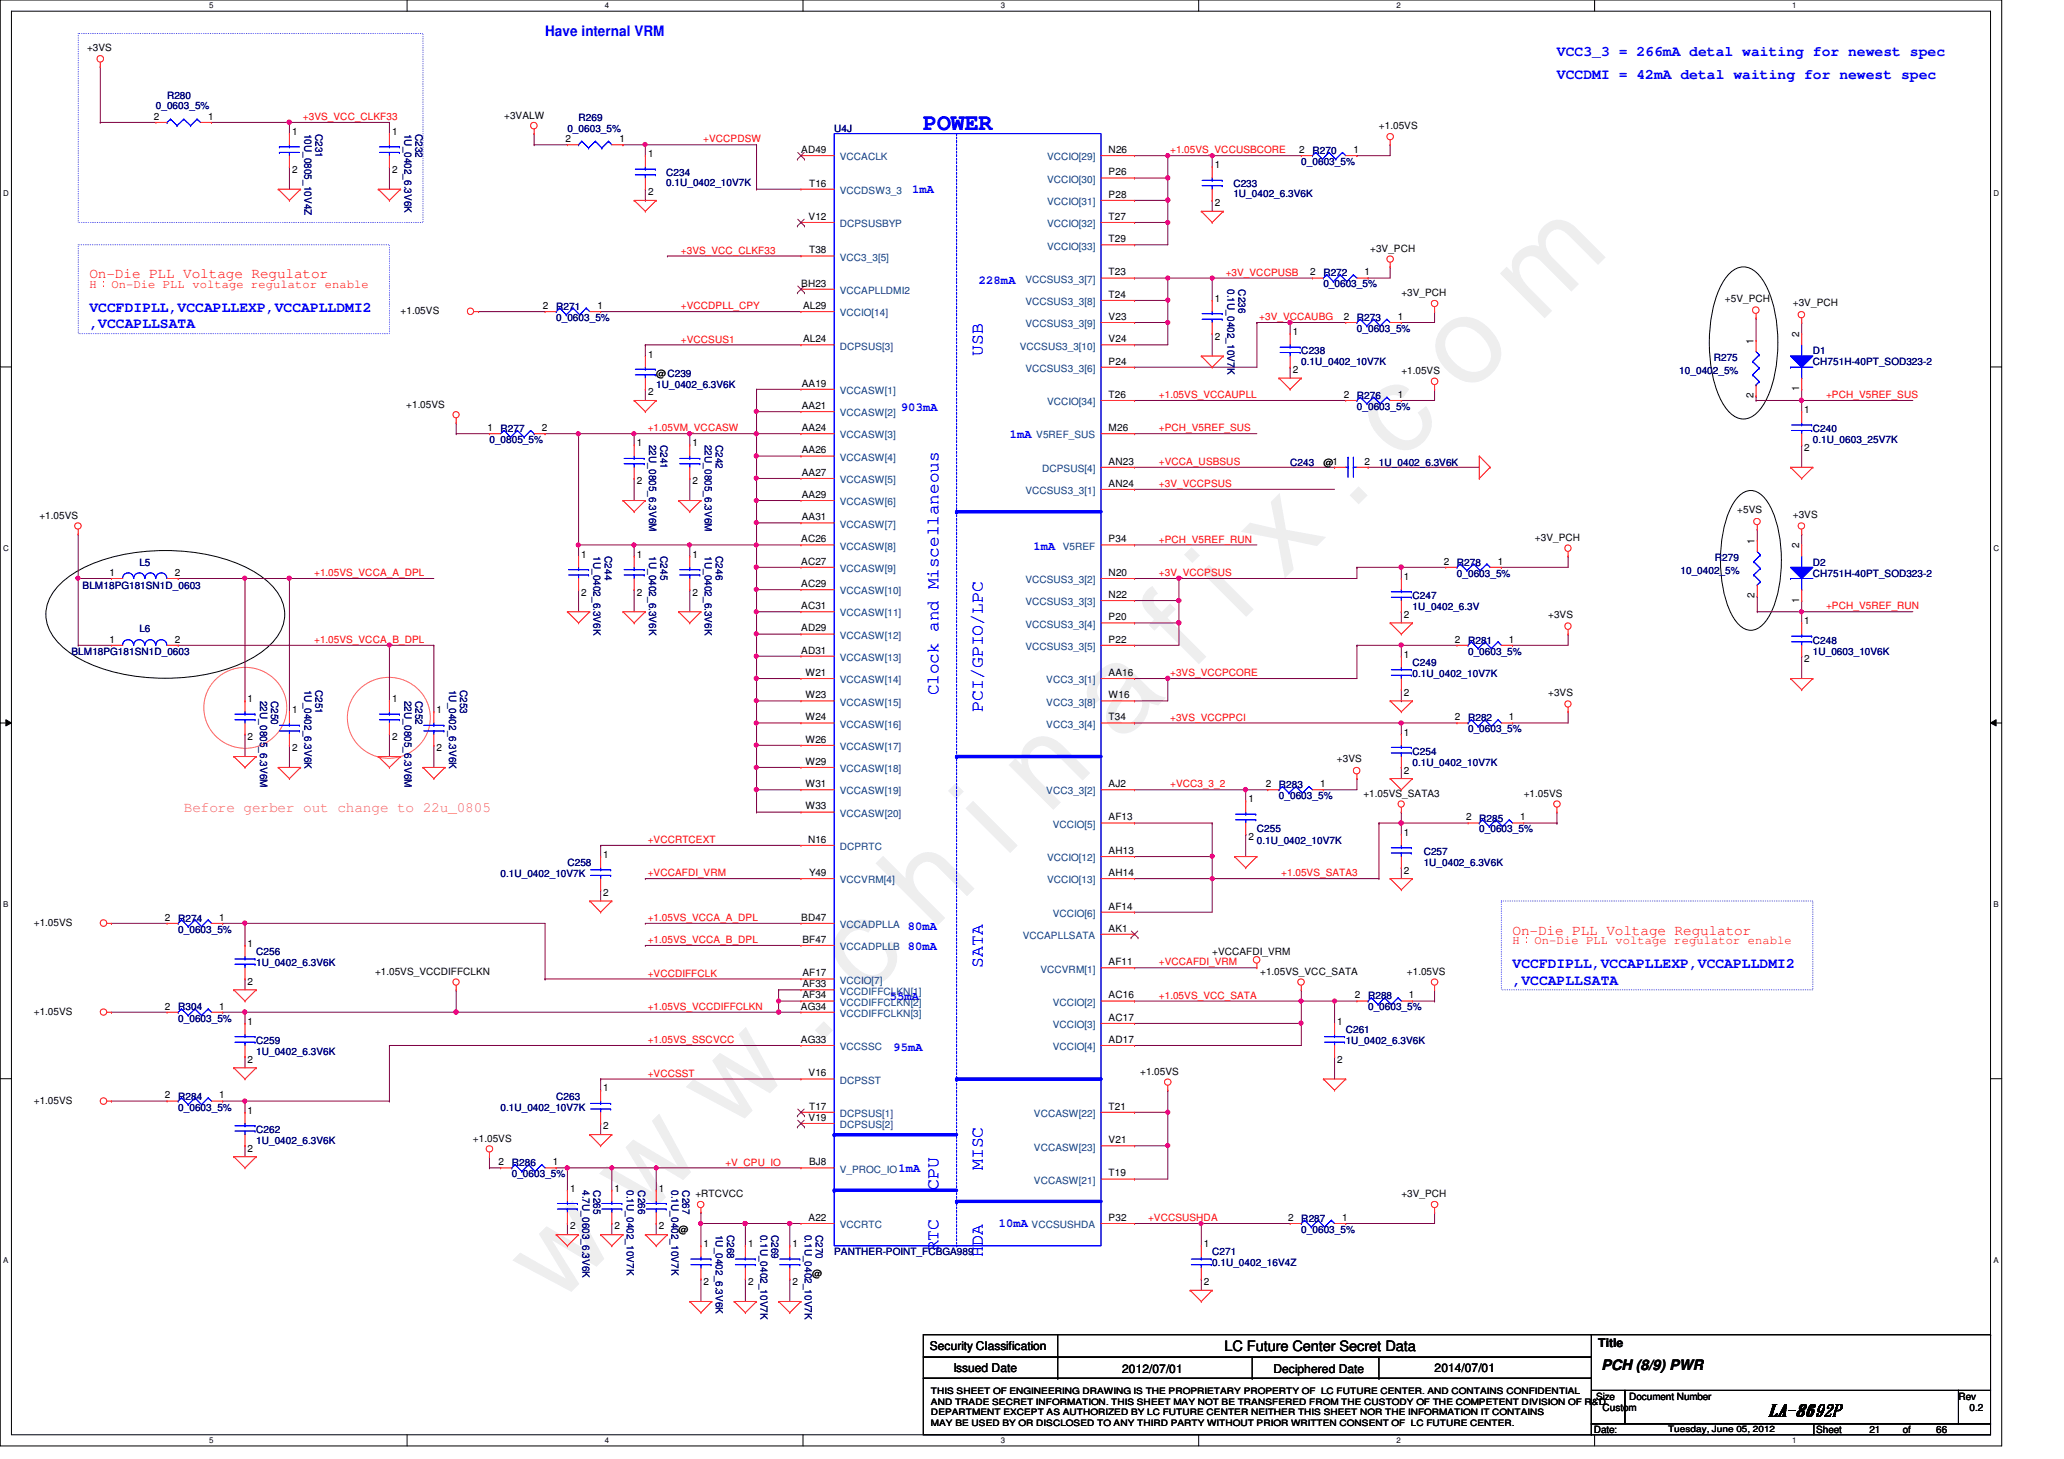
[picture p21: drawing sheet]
<svg xmlns="http://www.w3.org/2000/svg" width="297mm" height="210mm" viewBox="0 0 297 210" stroke-linecap="round" stroke-linejoin="round" font-family="sans-serif">
<defs><g id="words">
<text font-size="17.6" fill="#f0f" x="80.1" y="188" transform="rotate(-45 80.1 188)">w w w . c h i n a f i x . c o m</text>
<text font-size="3.3" fill="#00f" x="132.9" y="18.8">POWER</text>
<g font-size="2.5" fill="#00f">
<text x="141.4" y="51.2" transform="rotate(-90 141.4 51.2)">USB</text>
<text x="135" y="100" transform="rotate(-90 135 100)">Clock and Miscellaneous</text>
<text x="141.4" y="102.4" transform="rotate(-90 141.4 102.4)">PCI/GPIO/LPC</text>
<text x="141.4" y="139.2" transform="rotate(-90 141.4 139.2)">SATA</text>
<text x="135" y="171.2" transform="rotate(-90 135 171.2)">CPU</text>
<text x="141.4" y="168.4" transform="rotate(-90 141.4 168.4)">MISC</text>
<text x="135" y="180" transform="rotate(-90 135 180)">RTC</text>
<text x="141.4" y="180.8" transform="rotate(-90 141.4 180.8)">HDA</text>
</g>
<text font-size="2.5" x="254.5" y="203.7">LA-8692P</text>
<g font-size="2.1" fill="#00f">
<text x="78.4" y="5.1">Have internal VRM</text>
<text x="224.1" y="8.1">VCC3_3 = 266mA detal waiting for newest spec</text>
<text x="224.1" y="11.3">VCCDMI = 42mA detal waiting for newest spec</text>
<text x="12.9" y="44.9">VCCFDIPLL,VCCAPLLEXP,VCCAPLLDMI2</text>
<text x="12.9" y="47.2">,VCCAPLLSATA</text>
<text x="217.7" y="139.3">VCCFDIPLL,VCCAPLLEXP,VCCAPLLDMI2</text>
<text x="217.7" y="141.6">,VCCAPLLSATA</text>
</g>
<g font-size="2.1" fill="#f00">
<text x="12.9" y="40">On-Die PLL Voltage Regulator</text>
<text x="217.7" y="134.5">On-Die PLL Voltage Regulator</text>
</g>
<text font-size="2.1" fill="#ff8040" x="26.5" y="116.8">Before gerber out change to 22u_0805</text>
<g font-size="2.1">
<text x="176.2" y="194.4">LC Future Center Secret Data</text>
<text x="230.5" y="197.1">PCH (8/9) PWR</text>
</g>
<g font-size="1.7" fill="#00f">
<text x="131.3" y="27.7">1mA</text>
<text x="140.9" y="40.9">228mA</text>
<text x="129.7" y="59.1">903mA</text>
<text x="145.3" y="62.9">1mA</text>
<text x="148.7" y="79.1">1mA</text>
<text x="130.6" y="133.8">80mA</text>
<text x="130.6" y="136.7">80mA</text>
<text x="128.1" y="143.9">55mA</text>
<text x="128.6" y="151.3">95mA</text>
<text x="129.3" y="168.6">1mA</text>
<text x="143.8" y="176.6">10mA</text>
</g>
<g font-size="1.7" fill="#f00">
<text x="12.9" y="41.4">H：On-Die PLL voltage regulator enable</text>
<text x="217.7" y="135.8">H：On-Die PLL voltage regulator enable</text>
</g>
<g font-size="1.7">
<text x="133.8" y="194.3">Security Classification</text>
<text x="137.2" y="197.3">Issued Date</text>
<text x="161.5" y="197.5">2012/07/01</text>
<text x="183.3" y="197.5">Deciphered Date</text>
<text x="206.5" y="197.3">2014/07/01</text>
<text x="230" y="193.8">Title</text>
</g>
<g font-size="1.4">
<text x="12.5" y="7.3">+3VS</text>
<text x="22.1" y="17.2">2</text>
<text x="30" y="17.2">1</text>
<text x="72.6" y="17.1">+3VALW</text>
<text x="42" y="19.4">1</text>
<text x="56.4" y="19.4">1</text>
<text x="81.4" y="20.4">2</text>
<text x="89.2" y="20.4">1</text>
<text x="93.3" y="22.6">1</text>
<text x="115.3" y="22">AD49</text>
<text x="159.6" y="22">N26</text>
<text x="187" y="22">2</text>
<text x="194.8" y="22">1</text>
<text x="198.5" y="18.6">+1.05VS</text>
<text x="42" y="24.8">2</text>
<text x="56.4" y="24.8">2</text>
<text x="93.3" y="28.1">2</text>
<text x="116.5" y="26.8">T16</text>
<text x="159.6" y="25.2">P26</text>
<text x="159.6" y="28.4">P28</text>
<text x="174.8" y="24.2">1</text>
<text x="174.8" y="29.7">2</text>
<text x="116.4" y="31.6">V12</text>
<text x="159.6" y="31.6">T27</text>
<text x="159.6" y="34.8">T29</text>
<text x="115.3" y="41.2">BH23</text>
<text x="116.5" y="36.4">T38</text>
<text x="159.6" y="39.6">T23</text>
<text x="188.5" y="39.6">2</text>
<text x="196.4" y="39.6">1</text>
<text x="197.2" y="36.2">+3V_PCH</text>
<text x="57.7" y="45.2">+1.05VS</text>
<text x="78.1" y="44.4">2</text>
<text x="86" y="44.4">1</text>
<text x="115.6" y="44.4">AL29</text>
<text x="159.6" y="46">V23</text>
<text x="159.6" y="42.8">T24</text>
<text x="174.8" y="43.4">1</text>
<text x="193.4" y="46">2</text>
<text x="201.2" y="46">1</text>
<text x="201.7" y="42.6">+3V_PCH</text>
<text x="248.2" y="43.4">+5V_PCH</text>
<text x="258" y="44.1">+3V_PCH</text>
<text x="93.3" y="51.4">1</text>
<text x="115.6" y="49.2">AL24</text>
<text x="159.6" y="52.5">P24</text>
<text x="159.6" y="49.2">V24</text>
<text x="174.8" y="48.9">2</text>
<text x="186.1" y="48.2">1</text>
<text x="186.1" y="53.7">2</text>
<text x="201.7" y="53.8">+1.05VS</text>
<text x="252.3" y="49.5" transform="rotate(-90 252.3 49.5)">1</text>
<text x="258.9" y="48.5" transform="rotate(-90 258.9 48.5)">2</text>
<text x="58.5" y="58.6">+1.05VS</text>
<text x="93.3" y="56.9">2</text>
<text x="94.4" y="54.2">@C239</text>
<text x="115.4" y="55.6">AA19</text>
<text x="115.4" y="58.8">AA21</text>
<text x="159.6" y="57.2">T26</text>
<text x="193.4" y="57.2">2</text>
<text x="201.2" y="57.2">1</text>
<text x="252.3" y="57.3" transform="rotate(-90 252.3 57.3)">2</text>
<text x="258.9" y="56.3" transform="rotate(-90 258.9 56.3)">1</text>
<text x="259.7" y="59.4">1</text>
<text x="70.1" y="62">1</text>
<text x="78" y="62">2</text>
<text x="91.6" y="64.2">1</text>
<text x="99.6" y="64.2">1</text>
<text x="115.4" y="62">AA24</text>
<text x="115.4" y="65.2">AA26</text>
<text x="159.6" y="62">M26</text>
<text x="259.7" y="64.9">2</text>
<text x="91.6" y="69.7">2</text>
<text x="99.6" y="69.7">2</text>
<text x="115.4" y="68.5">AA27</text>
<text x="115.4" y="71.6">AA29</text>
<text x="159.6" y="66.8">AN23</text>
<text x="159.6" y="70">AN24</text>
<text x="190.5" y="67">@1</text>
<text x="196.4" y="66.8">2</text>
<text x="5.7" y="74.6">+1.05VS</text>
<text x="115.4" y="74.8">AA31</text>
<text x="220.9" y="77.9">+3V_PCH</text>
<text x="250" y="73.9">+5VS</text>
<text x="258" y="74.5">+3VS</text>
<text x="15.7" y="82.8">1</text>
<text x="25.1" y="82.8">2</text>
<text x="83.6" y="80.2">1</text>
<text x="91.6" y="80.2">1</text>
<text x="99.6" y="80.2">1</text>
<text x="115.3" y="78">AC26</text>
<text x="115.3" y="81.2">AC27</text>
<text x="159.6" y="78">P34</text>
<text x="159.6" y="82.8">N20</text>
<text x="202.1" y="83.4">1</text>
<text x="207.8" y="81.2">2</text>
<text x="215.6" y="81.2">1</text>
<text x="252.5" y="78.3" transform="rotate(-90 252.5 78.3)">1</text>
<text x="258.9" y="78.9" transform="rotate(-90 258.9 78.9)">2</text>
<text x="83.6" y="85.7">2</text>
<text x="91.6" y="85.7">2</text>
<text x="99.6" y="85.7">2</text>
<text x="115.3" y="84.5">AC29</text>
<text x="115.3" y="87.6">AC31</text>
<text x="159.6" y="86">N22</text>
<text x="159.6" y="89.2">P20</text>
<text x="202.1" y="88.9">2</text>
<text x="222.8" y="88.9">+3VS</text>
<text x="252.5" y="86.1" transform="rotate(-90 252.5 86.1)">2</text>
<text x="258.9" y="86.7" transform="rotate(-90 258.9 86.7)">1</text>
<text x="259.7" y="89.8">1</text>
<text x="15.7" y="92.5">1</text>
<text x="25.1" y="92.5">2</text>
<text x="115.3" y="90.8">AD29</text>
<text x="115.3" y="94">AD31</text>
<text x="159.6" y="92.5">P22</text>
<text x="202.1" y="94.6">1</text>
<text x="209.4" y="92.5">2</text>
<text x="217.2" y="92.5">1</text>
<text x="259.7" y="95.3">2</text>
<text x="35.6" y="101">1</text>
<text x="56.4" y="101">1</text>
<text x="115.9" y="97.2">W21</text>
<text x="115.9" y="100.5">W23</text>
<text x="159.6" y="97.2">AA16</text>
<text x="159.6" y="100.5">W16</text>
<text x="202.1" y="100.1">2</text>
<text x="222.8" y="100.1">+3VS</text>
<text x="35.6" y="106.5">2</text>
<text x="42" y="102.6">1</text>
<text x="56.4" y="106.5">2</text>
<text x="62.8" y="102.6">1</text>
<text x="115.9" y="103.6">W24</text>
<text x="115.9" y="106.8">W26</text>
<text x="159.6" y="103.6">T34</text>
<text x="202.1" y="105.8">1</text>
<text x="209.4" y="103.6">2</text>
<text x="217.2" y="103.6">1</text>
<text x="42" y="108.1">2</text>
<text x="62.8" y="108.1">2</text>
<text x="115.9" y="110">W29</text>
<text x="115.9" y="113.2">W31</text>
<text x="159.6" y="113.2">AJ2</text>
<text x="182.2" y="113.2">2</text>
<text x="190" y="113.2">1</text>
<text x="192.4" y="109.7">+3VS</text>
<text x="202.1" y="111.3">2</text>
<text x="115.9" y="116.5">W33</text>
<text x="159.6" y="118">AF13</text>
<text x="179.7" y="115.4">1</text>
<text x="196.2" y="114.6">+1.05VS_SATA3</text>
<text x="211" y="118">2</text>
<text x="218.8" y="118">1</text>
<text x="219.3" y="114.6">+1.05VS</text>
<text x="86.8" y="123.4">1</text>
<text x="116.3" y="121.2">N16</text>
<text x="159.6" y="122.9">AH13</text>
<text x="179.7" y="120.9">2</text>
<text x="202.1" y="120.2">1</text>
<text x="202.1" y="125.7">2</text>
<text x="86.8" y="128.9">2</text>
<text x="116.5" y="126">Y49</text>
<text x="159.6" y="130.9">AF14</text>
<text x="159.6" y="126">AH14</text>
<text x="4.9" y="133.2">+1.05VS</text>
<text x="23.7" y="132.5">2</text>
<text x="31.5" y="132.5">1</text>
<text x="35.6" y="136.2">1</text>
<text x="115.3" y="132.5">BD47</text>
<text x="115.5" y="135.6">BF47</text>
<text x="159.6" y="134">AK1</text>
<text x="174.5" y="137.4">+VCCAFDI_VRM</text>
<text x="35.6" y="141.7">2</text>
<text x="54" y="140.3">+1.05VS_VCCDIFFCLKN</text>
<text x="115.5" y="142">AF33</text>
<text x="115.5" y="143.6">AF34</text>
<text x="115.5" y="140.5">AF17</text>
<text x="159.6" y="143.6">AC16</text>
<text x="159.6" y="138.9">AF11</text>
<text x="181.4" y="140.3">+1.05VS_VCC_SATA</text>
<text x="195" y="143.6">2</text>
<text x="202.5" y="140.3">+1.05VS</text>
<text x="202.8" y="143.6">1</text>
<text x="4.9" y="146">+1.05VS</text>
<text x="23.7" y="145.2">2</text>
<text x="31.5" y="145.2">1</text>
<text x="35.6" y="147.4">1</text>
<text x="115.3" y="145.2">AG34</text>
<text x="159.6" y="146.9">AC17</text>
<text x="192.4" y="147.4">1</text>
<text x="35.6" y="152.9">2</text>
<text x="115.3" y="150">AG33</text>
<text x="116.4" y="154.9">V16</text>
<text x="159.6" y="150">AD17</text>
<text x="164.1" y="154.6">+1.05VS</text>
<text x="192.4" y="152.9">2</text>
<text x="4.9" y="158.8">+1.05VS</text>
<text x="23.7" y="158">2</text>
<text x="31.5" y="158">1</text>
<text x="35.6" y="160.2">1</text>
<text x="86.8" y="157">1</text>
<text x="116.4" y="161.2">V19</text>
<text x="116.5" y="159.6">T17</text>
<text x="159.6" y="159.6">T21</text>
<text x="35.6" y="165.7">2</text>
<text x="68.1" y="164.3">+1.05VS</text>
<text x="71.8" y="167.6">2</text>
<text x="79.5" y="167.6">1</text>
<text x="86.8" y="162.5">2</text>
<text x="116.5" y="167.6">BJ8</text>
<text x="159.6" y="164.5">V21</text>
<text x="82" y="171.4">1</text>
<text x="88.4" y="171.4">1</text>
<text x="94.8" y="171.4">1</text>
<text x="100.1" y="172.3">+RTCVCC</text>
<text x="159.6" y="169.2">T19</text>
<text x="201.7" y="172.3">+3V_PCH</text>
<text x="82" y="176.9">2</text>
<text x="88.4" y="176.9">2</text>
<text x="94.8" y="176.9">2</text>
<text x="97.7" y="177.4">@</text>
<text x="101.3" y="179.5">1</text>
<text x="107.7" y="179.5">1</text>
<text x="114" y="179.5">1</text>
<text x="116.4" y="175.6">A22</text>
<text x="159.6" y="175.6">P32</text>
<text x="173.3" y="179.5">1</text>
<text x="185.4" y="175.6">2</text>
<text x="193.2" y="175.6">1</text>
<text x="101.3" y="184.9">2</text>
<text x="107.7" y="184.9">2</text>
<text x="114" y="184.9">2</text>
<text x="116.9" y="183.8">@</text>
<text x="173.3" y="184.9">2</text>
<text x="229.7" y="201.4">Size</text>
<text x="230.6" y="203">Custom</text>
<text x="234.5" y="201.4">Document Number</text>
<text x="281.9" y="201.4">Rev</text>
<text x="283.5" y="203">0.2</text>
<text x="229.4" y="206.2">Date:</text>
<text x="261.4" y="206.2">Sheet</text>
<text x="269" y="206.2">21</text>
<text x="273.9" y="206.2">of</text>
<text x="278.6" y="206.2">66</text>
</g>
<g font-size="1.4" fill="#000080">
<text x="22.4" y="15.7">0_0603_5%</text>
<text x="24" y="14.2">R280</text>
<text x="83.3" y="17.4">R269</text>
<text x="43.8" y="19.2" transform="rotate(90 43.8 19.2)">10U_0805_10V4Z</text>
<text x="45.4" y="19.2" transform="rotate(90 45.4 19.2)">C231</text>
<text x="58.2" y="19.2" transform="rotate(90 58.2 19.2)">1U_0402_6.3V6K</text>
<text x="59.8" y="19.2" transform="rotate(90 59.8 19.2)">C232</text>
<text x="81.7" y="19">0_0603_5%</text>
<text x="120.1" y="19">U4J</text>
<text x="187.3" y="23.7">0_0603_5%</text>
<text x="188.9" y="22.2">R270</text>
<text x="95.9" y="25.4">C234</text>
<text x="95.9" y="26.8">0.1U_0402_10V7K</text>
<text x="177.5" y="27">C233</text>
<text x="177.5" y="28.4">1U_0402_6.3V6K</text>
<text x="176.7" y="41.6" transform="rotate(90 176.7 41.6)">0.1U_0402_10V7K</text>
<text x="178.2" y="41.6" transform="rotate(90 178.2 41.6)">C236</text>
<text x="190.5" y="39.8">R272</text>
<text x="190.5" y="41.4">0_0603_5%</text>
<text x="80" y="44.6">R271</text>
<text x="80" y="46.2">0_0603_5%</text>
<text x="195.3" y="46.2">R273</text>
<text x="195.3" y="47.8">0_0603_5%</text>
<text x="187.3" y="51">C238</text>
<text x="187.3" y="52.6">0.1U_0402_10V7K</text>
<text x="241.7" y="53.8">10_0402_5%</text>
<text x="246.6" y="51.9">R275</text>
<text x="260.9" y="51">D1</text>
<text x="260.9" y="52.6">CH751H-40PT_SOD323-2</text>
<text x="94.4" y="55.8">1U_0402_6.3V6K</text>
<text x="195.3" y="57.4">R276</text>
<text x="195.3" y="59">0_0603_5%</text>
<text x="70.4" y="63.8">0_0805_5%</text>
<text x="72" y="62.2">R277</text>
<text x="93.4" y="64" transform="rotate(90 93.4 64)">22U_0805_6.3V6M</text>
<text x="95" y="64" transform="rotate(90 95 64)">C241</text>
<text x="101.4" y="64" transform="rotate(90 101.4 64)">22U_0805_6.3V6M</text>
<text x="103" y="64" transform="rotate(90 103 64)">C242</text>
<text x="260.9" y="62.2">C240</text>
<text x="260.9" y="63.8">0.1U_0603_25V7K</text>
<text x="185.7" y="67">C243</text>
<text x="198.5" y="67">1U_0402_6.3V6K</text>
<text x="20.1" y="81.4">L5</text>
<text x="85.4" y="80" transform="rotate(90 85.4 80)">1U_0402_6.3V6K</text>
<text x="87" y="80" transform="rotate(90 87 80)">C244</text>
<text x="93.4" y="80" transform="rotate(90 93.4 80)">1U_0402_6.3V6K</text>
<text x="95" y="80" transform="rotate(90 95 80)">C245</text>
<text x="101.4" y="80" transform="rotate(90 101.4 80)">1U_0402_6.3V6K</text>
<text x="103" y="80" transform="rotate(90 103 80)">C246</text>
<text x="209.7" y="81.4">R278</text>
<text x="209.7" y="83">0_0603_5%</text>
<text x="241.8" y="82.6">10_0402_5%</text>
<text x="246.8" y="80.7">R279</text>
<text x="260.9" y="81.4">D2</text>
<text x="260.9" y="83">CH751H-40PT_SOD323-2</text>
<text x="11.9" y="84.8">BLM18PG181SN1D_0603</text>
<text x="203.3" y="86.2">C247</text>
<text x="203.3" y="87.8">1U_0402_6.3V</text>
<text x="10.3" y="94.2">BLM18PG181SN1D_0603</text>
<text x="20.1" y="91">L6</text>
<text x="203.3" y="95.8">C249</text>
<text x="211.3" y="92.6">R281</text>
<text x="211.3" y="94.2">0_0603_5%</text>
<text x="260.9" y="92.6">C248</text>
<text x="260.9" y="94.2">1U_0603_10V6K</text>
<text x="37.4" y="100.8" transform="rotate(90 37.4 100.8)">22U_0805_6.3V6M</text>
<text x="39" y="100.8" transform="rotate(90 39 100.8)">C250</text>
<text x="43.8" y="99.2" transform="rotate(90 43.8 99.2)">1U_0402_6.3V6K</text>
<text x="45.4" y="99.2" transform="rotate(90 45.4 99.2)">C251</text>
<text x="58.2" y="100.8" transform="rotate(90 58.2 100.8)">22U_0805_6.3V6M</text>
<text x="59.8" y="100.8" transform="rotate(90 59.8 100.8)">C252</text>
<text x="64.6" y="99.2" transform="rotate(90 64.6 99.2)">1U_0402_6.3V6K</text>
<text x="66.2" y="99.2" transform="rotate(90 66.2 99.2)">C253</text>
<text x="203.3" y="97.4">0.1U_0402_10V7K</text>
<text x="211.3" y="103.8">R282</text>
<text x="211.3" y="105.4">0_0603_5%</text>
<text x="184.1" y="113.4">R283</text>
<text x="203.3" y="108.6">C254</text>
<text x="203.3" y="110.2">0.1U_0402_10V7K</text>
<text x="180.9" y="119.8">C255</text>
<text x="184.1" y="115">0_0603_5%</text>
<text x="212.9" y="118.2">R285</text>
<text x="212.9" y="119.8">0_0603_5%</text>
<text x="81.7" y="124.6">C258</text>
<text x="180.9" y="121.4">0.1U_0402_10V7K</text>
<text x="204.9" y="123">C257</text>
<text x="204.9" y="124.6">1U_0402_6.3V6K</text>
<text x="72" y="126.2">0.1U_0402_10V7K</text>
<text x="25.7" y="132.6">R274</text>
<text x="25.7" y="134.2">0_0603_5%</text>
<text x="36.9" y="137.4">C256</text>
<text x="36.9" y="139">1U_0402_6.3V6K</text>
<text x="196.9" y="143.8">R288</text>
<text x="25.7" y="145.4">R304</text>
<text x="25.7" y="147">0_0603_5%</text>
<text x="193.7" y="148.6">C261</text>
<text x="196.9" y="145.4">0_0603_5%</text>
<text x="36.9" y="150.2">C259</text>
<text x="36.9" y="151.8">1U_0402_6.3V6K</text>
<text x="193.7" y="150.2">1U_0402_6.3V6K</text>
<text x="25.7" y="158.2">R284</text>
<text x="25.7" y="159.8">0_0603_5%</text>
<text x="72" y="159.8">0.1U_0402_10V7K</text>
<text x="80" y="158.2">C263</text>
<text x="36.9" y="163">C262</text>
<text x="36.9" y="164.6">1U_0402_6.3V6K</text>
<text x="73.7" y="167.8">R286</text>
<text x="73.7" y="169.4">0_0603_5%</text>
<text x="83.8" y="171.2" transform="rotate(90 83.8 171.2)">4.7U_0603_6.3V6K</text>
<text x="85.4" y="171.2" transform="rotate(90 85.4 171.2)">C265</text>
<text x="90.2" y="171.2" transform="rotate(90 90.2 171.2)">0.1U_0402_10V7K</text>
<text x="91.8" y="171.2" transform="rotate(90 91.8 171.2)">C266</text>
<text x="96.6" y="171.2" transform="rotate(90 96.6 171.2)">0.1U_0402_10V7K</text>
<text x="98.2" y="171.2" transform="rotate(90 98.2 171.2)">C267</text>
<text x="103" y="177.6" transform="rotate(90 103 177.6)">1U_0402_6.3V6K</text>
<text x="104.6" y="177.6" transform="rotate(90 104.6 177.6)">C268</text>
<text x="109.4" y="177.6" transform="rotate(90 109.4 177.6)">0.1U_0402_10V7K</text>
<text x="111" y="177.6" transform="rotate(90 111 177.6)">C269</text>
<text x="115.8" y="177.6" transform="rotate(90 115.8 177.6)">0.1U_0402_10V7K</text>
<text x="117.4" y="177.6" transform="rotate(90 117.4 177.6)">C270</text>
<text x="187.3" y="175.8">R287</text>
<text x="187.3" y="177.4">0_0603_5%</text>
<text x="120.1" y="180.6">PANTHER-POINT_FCBGA989</text>
<text x="174.5" y="180.6">C271</text>
<text x="174.5" y="182.2">0.1U_0402_16V4Z</text>
</g>
<g font-size="1.4" fill="#f00">
<text x="43.6" y="17.3">+3VS_VCC_CLKF33</text>
<text x="101.2" y="20.5">+VCCPDSW</text>
<text x="168.4" y="22.1">+1.05VS_VCCUSBCORE</text>
<text x="98" y="36.5">+3VS_VCC_CLKF33</text>
<text x="176.4" y="39.7">+3V_VCCPUSB</text>
<text x="98" y="44.5">+VCCDPLL_CPY</text>
<text x="181.2" y="46.1">+3V_VCCAUBG</text>
<text x="98" y="49.3">+VCCSUS1</text>
<text x="166.8" y="57.3">+1.05VS_VCCAUPLL</text>
<text x="262.8" y="57.3">+PCH_V5REF_SUS</text>
<text x="93.2" y="62.1">+1.05VM_VCCASW</text>
<text x="166.8" y="62.1">+PCH_V5REF_SUS</text>
<text x="166.8" y="70.1">+3V_VCCPSUS</text>
<text x="166.8" y="66.9">+VCCA_USBSUS</text>
<text x="45.2" y="82.9">+1.05VS_VCCA_A_DPL</text>
<text x="166.8" y="78.1">+PCH_V5REF_RUN</text>
<text x="166.8" y="82.9">+3V_VCCPSUS</text>
<text x="262.8" y="87.7">+PCH_V5REF_RUN</text>
<text x="45.2" y="92.5">+1.05VS_VCCA_B_DPL</text>
<text x="168.4" y="97.3">+3VS_VCCPCORE</text>
<text x="168.4" y="103.7">+3VS_VCCPPCI</text>
<text x="168.4" y="113.3">+VCC3_3_2</text>
<text x="93.2" y="121.3">+VCCRTCEXT</text>
<text x="93.2" y="126.1">+VCCAFDI_VRM</text>
<text x="184.4" y="126.1">+1.05VS_SATA3</text>
<text x="93.2" y="132.5">+1.05VS_VCCA_A_DPL</text>
<text x="93.2" y="135.7">+1.05VS_VCCA_B_DPL</text>
<text x="93.2" y="140.5">+VCCDIFFCLK</text>
<text x="166.8" y="138.9">+VCCAFDI_VRM</text>
<text x="166.8" y="143.7">+1.05VS_VCC_SATA</text>
<text x="93.2" y="145.3">+1.05VS_VCCDIFFCLKN</text>
<text x="93.2" y="154.9">+VCCSST</text>
<text x="93.2" y="150.1">+1.05VS_SSCVCC</text>
<text x="104.4" y="167.7">+V_CPU_IO</text>
<text x="165.2" y="175.7">+VCCSUSHDA</text>
</g>
<g font-size="1.4" fill="#004080">
<text x="120.9" y="23.1">VCCACLK</text>
<text x="150.7" y="23.1">VCCIO[29]</text>
<text x="120.9" y="27.9">VCCDSW3_3</text>
<text x="150.7" y="26.3">VCCIO[30]</text>
<text x="150.7" y="29.5">VCCIO[31]</text>
<text x="120.9" y="32.7">DCPSUSBYP</text>
<text x="150.7" y="32.7">VCCIO[32]</text>
<text x="150.7" y="35.9">VCCIO[33]</text>
<text x="120.9" y="37.5">VCC3_3[5]</text>
<text x="147.6" y="40.7">VCCSUS3_3[7]</text>
<text x="120.9" y="45.5">VCCIO[14]</text>
<text x="120.9" y="42.3">VCCAPLLDMI2</text>
<text x="147.6" y="47.1">VCCSUS3_3[9]</text>
<text x="147.6" y="43.9">VCCSUS3_3[8]</text>
<text x="120.9" y="50.3">DCPSUS[3]</text>
<text x="146.8" y="50.3">VCCSUS3_3[10]</text>
<text x="147.6" y="53.5">VCCSUS3_3[6]</text>
<text x="120.9" y="56.7">VCCASW[1]</text>
<text x="120.9" y="59.9">VCCASW[2]</text>
<text x="150.7" y="58.3">VCCIO[34]</text>
<text x="120.9" y="63.1">VCCASW[3]</text>
<text x="149.1" y="63.1">V5REF_SUS</text>
<text x="120.9" y="69.5">VCCASW[5]</text>
<text x="120.9" y="66.3">VCCASW[4]</text>
<text x="147.6" y="71.1">VCCSUS3_3[1]</text>
<text x="150" y="67.9">DCPSUS[4]</text>
<text x="120.9" y="72.7">VCCASW[6]</text>
<text x="120.9" y="75.9">VCCASW[7]</text>
<text x="120.9" y="79.1">VCCASW[8]</text>
<text x="120.9" y="82.3">VCCASW[9]</text>
<text x="147.6" y="83.9">VCCSUS3_3[2]</text>
<text x="152.9" y="79.1">V5REF</text>
<text x="120.9" y="85.5">VCCASW[10]</text>
<text x="120.9" y="88.7">VCCASW[11]</text>
<text x="147.6" y="87.1">VCCSUS3_3[3]</text>
<text x="120.9" y="91.9">VCCASW[12]</text>
<text x="120.9" y="95.1">VCCASW[13]</text>
<text x="147.6" y="90.3">VCCSUS3_3[4]</text>
<text x="147.6" y="93.5">VCCSUS3_3[5]</text>
<text x="120.9" y="98.3">VCCASW[14]</text>
<text x="120.9" y="101.5">VCCASW[15]</text>
<text x="150.6" y="98.3">VCC3_3[1]</text>
<text x="150.6" y="101.5">VCC3_3[8]</text>
<text x="120.9" y="104.7">VCCASW[16]</text>
<text x="120.9" y="107.9">VCCASW[17]</text>
<text x="150.6" y="104.7">VCC3_3[4]</text>
<text x="120.9" y="111.1">VCCASW[18]</text>
<text x="120.9" y="114.3">VCCASW[19]</text>
<text x="120.9" y="117.5">VCCASW[20]</text>
<text x="150.6" y="114.3">VCC3_3[2]</text>
<text x="151.5" y="119.1">VCCIO[5]</text>
<text x="120.9" y="122.3">DCPRTC</text>
<text x="150.7" y="123.9">VCCIO[12]</text>
<text x="120.9" y="127.1">VCCVRM[4]</text>
<text x="150.7" y="127.1">VCCIO[13]</text>
<text x="151.5" y="131.9">VCCIO[6]</text>
<text x="120.9" y="136.7">VCCADPLLB</text>
<text x="120.9" y="133.5">VCCADPLLA</text>
<text x="147.2" y="135.1">VCCAPLLSATA</text>
<text x="120.9" y="143.1">VCCDIFFCLKN[1]</text>
<text x="120.9" y="141.5">VCCIO[7]</text>
<text x="149.7" y="139.9">VCCVRM[1]</text>
<text x="120.9" y="144.7">VCCDIFFCLKN[2]</text>
<text x="120.9" y="146.3">VCCDIFFCLKN[3]</text>
<text x="151.5" y="144.7">VCCIO[2]</text>
<text x="151.5" y="147.9">VCCIO[3]</text>
<text x="120.9" y="151.1">VCCSSC</text>
<text x="120.9" y="155.9">DCPSST</text>
<text x="151.5" y="151.1">VCCIO[4]</text>
<text x="120.9" y="160.7">DCPSUS[1]</text>
<text x="148.8" y="160.7">VCCASW[22]</text>
<text x="120.9" y="162.3">DCPSUS[2]</text>
<text x="148.8" y="165.5">VCCASW[23]</text>
<text x="120.9" y="168.7">V_PROC_IO</text>
<text x="148.8" y="170.3">VCCASW[21]</text>
<text x="120.9" y="176.7">VCCRTC</text>
<text x="148.5" y="176.7">VCCSUSHDA</text>
</g>
<g font-size="1.3">
<text x="134" y="200.6">THIS SHEET OF ENGINEERING DRAWING IS THE PROPRIETARY PROPERTY OF LC FUTURE CENTER. AND CONTAINS CONFIDENTIAL</text>
<text x="134" y="202.1">AND TRADE SECRET INFORMATION. THIS SHEET MAY NOT BE TRANSFERED FROM THE CUSTODY OF THE COMPETENT DIVISION OF R&amp;D</text>
<text x="134" y="203.6">DEPARTMENT EXCEPT AS AUTHORIZED BY LC FUTURE CENTER NEITHER THIS SHEET NOR THE INFORMATION IT CONTAINS</text>
<text x="134" y="205.1">MAY BE USED BY OR DISCLOSED TO ANY THIRD PARTY WITHOUT PRIOR WRITTEN CONSENT OF LC FUTURE CENTER.</text>
<text x="240.1" y="206">Tuesday, June 05, 2012</text>
</g>
<g font-size="1.1">
<text x="30.1" y="1.1">5</text>
<text x="87" y="1.1">4</text>
<text x="144" y="1.1">3</text>
<text x="201" y="1.1">2</text>
<text x="257.9" y="1.1">1</text>
<text x=".5" y="28.2">D</text>
<text x="286.9" y="28.2">D</text>
<text x=".5" y="79.3">C</text>
<text x="286.9" y="79.3">C</text>
<text x=".5" y="130.6">B</text>
<text x="286.9" y="130.6">B</text>
<text x=".5" y="181.7">A</text>
<text x="286.9" y="181.7">A</text>
<text x="30.1" y="207.6">5</text>
<text x="87" y="207.6">4</text>
<text x="144" y="207.6">3</text>
<text x="201" y="207.6">2</text>
<text x="257.9" y="207.6">1</text>
</g>
</g></defs>
<path d="M0 0h288.1v208h-288.1zM1.6 1.6h284.9v204.8h-284.9z" fill="none" stroke="#000" stroke-width=".14"/>
<g fill="#fff">
<path d="M30.1 .2h.6v1.2h-.6z"/>
<path d="M30.1 206.6h.6v1.2h-.6z"/>
</g>
<path d="M58.6 0v1.6M58.6 206.4v1.6" fill="none" stroke="#000" stroke-width=".14"/>
<g fill="#fff">
<path d="M87 .2h.6v1.2h-.6z"/>
<path d="M87 206.6h.6v1.2h-.6z"/>
</g>
<path d="M115.6 0v1.6M115.6 206.4v1.6" fill="none" stroke="#000" stroke-width=".14"/>
<g fill="#fff">
<path d="M144 .2h.6v1.2h-.6z"/>
<path d="M144 206.6h.6v1.2h-.6z"/>
</g>
<path d="M172.5 0v1.6M172.5 206.4v1.6" fill="none" stroke="#000" stroke-width=".14"/>
<g fill="#fff">
<path d="M201 .2h.5v1.2h-.5z"/>
<path d="M201 206.6h.5v1.2h-.5z"/>
</g>
<path d="M229.5 0v1.6M229.5 206.4v1.6" fill="none" stroke="#000" stroke-width=".14"/>
<g fill="#fff">
<path d="M257.9 .2h.6v1.2h-.6z"/>
<path d="M257.9 206.6h.6v1.2h-.6z"/>
<path d="M.5 27.2h.7v1.2h-.7z"/>
<path d="M286.9 27.2h.8v1.2h-.8z"/>
<path d="M.5 78.4h.7v1.1h-.7z"/>
<path d="M286.9 78.4h.8v1.1h-.8z"/>
</g>
<path d="M0 52.8h1.6M286.5 52.8h1.6" fill="none" stroke="#000" stroke-width=".14"/>
<g fill="#fff">
<path d="M.5 129.6h.7v1.2h-.7z"/>
<path d="M286.9 129.6h.7v1.2h-.7z"/>
</g>
<path d="M0 104h1.6M.8 103.5l.8 .5-.8 .4zM286.5 104l.8-.5v.9zM286.5 104h1.6" fill="none" stroke="#000" stroke-width=".14"/>
<path d="M.8 103.5l.8 .5-.8 .4zM286.5 104l.8-.5v.9z" fill="#000"/>
<g fill="#fff">
<path d="M.5 180.8h.7v1.1h-.7z"/>
<path d="M286.9 180.8h.7v1.1h-.7z"/>
</g>
<path d="M249 39.3a2.57 2.57 0 0 1 3.8 0 11 11 0 0 1 2.7 5.8 21.6 21.6 0 0 1-1.1 12 5.6 5.6 0 0 1-2.8 3.1 2.82 2.82 0 0 1-3.2-1.4 16.5 16.5 0 0 1-2.4-9.5 16.4 16.4 0 0 1 2.4-9.4zM250.1 71.5a2.29 2.29 0 0 1 3.7 0 11.6 11.6 0 0 1 2.4 6.2 19.4 19.4 0 0 1-1.4 10.5 4.4 4.4 0 0 1-2.2 2.4 2.3 2.3 0 0 1-2.5-.9 11.8 11.8 0 0 1-2.3-6.2 19.5 19.5 0 0 1 1.3-10.5zM8.9 83.8a20.3 20.3 0 0 1 11.2-4.4 27.5 27.5 0 0 1 16.4 2.8 8.4 8.4 0 0 1 4.4 5.2 6 6 0 0 1-2.3 5.6 20.4 20.4 0 0 1-11.1 4.4 27.4 27.4 0 0 1-16.5-2.9 8.4 8.4 0 0 1-4.3-5.1 6 6 0 0 1 2.2-5.6zM0 155.2h1.6M286.5 155.2h1.6" fill="none" stroke="#000" stroke-width=".14"/>
<path d="M11.3 4.8h49.6v27.2h-49.6zM11.3 35.2h44.7v12.8h-44.7zM216.1 129.6h44.8v12.8h-44.8z" fill="none" stroke="#00f" stroke-width=".14" stroke-dasharray="0 .3"/>
<path d="M31.1 97.7a5.9 5.9 0 0 1 7.2-.9 5.9 5.9 0 0 1 2.7 6.9 6 6 0 0 1-7.5 3.7 6 6 0 0 1-3.9-7.4l.4-.9zM51.7 99.1a5.9 5.9 0 0 1 7.3-.8 5.9 5.9 0 0 1 2.6 6.8 6 6 0 0 1-7.5 3.7 6 6 0 0 1-3.8-7.4l.4-.8z" fill="none" stroke="#ff8040" stroke-width=".14"/>
<path d="M252.9 88h.1M252.9 88h6.4M259.3 86.4h.1M259.3 88h.1M259.3 86.4v3.2" fill="none" stroke="#800040" stroke-width=".14"/>
<circle cx="259.2" cy="88" r=".3" fill="#f0f"/>
<circle cx="259.2" cy="88" r=".3" fill="none" stroke="#f0f" stroke-width=".14"/>
<g fill="none" stroke="#800040" stroke-width=".14">
<path d="M252.7 57.6h.1M252.7 45.8h.1M252.7 57.6h22.6M252.7 45.8v3.2M259.3 57.6h.1M259.3 56h.1M259.3 46.4h.1M259.3 46.4v1.6M259.3 56v3.2M252.9 76.2h.1M252.9 76.2v1.6M259.3 76.8h.1"/>
<path d="M259.3 64h.1M259.3 64v3.2M259.3 76.8v1.6M252.9 85.8h.1M252.9 85.8v2.2M259.3 88h.1M259.3 94.4h.1M259.3 88h16M259.3 94.4v3.2"/>
</g>
<circle cx="259.2" cy="57.6" r=".31" fill="#f0f"/>
<circle cx="259.2" cy="57.6" r=".31" fill="none" stroke="#f0f" stroke-width=".14"/>
<path d="M11.3 92.8h.1M11.3 83.2h.1M11.3 92.8h4.7M11.3 83.2h4.7" fill="none" stroke="#800040" stroke-width=".14"/>
<circle cx="11.2" cy="83.2" r=".3" fill="#f0f"/>
<circle cx="11.2" cy="83.2" r=".3" fill="none" stroke="#f0f" stroke-width=".14"/>
<path d="M11.3 83.2h.1M11.3 83.2v9.6M41.7 83.2h.1M41.7 83.2h20.7" fill="none" stroke="#800040" stroke-width=".14"/>
<circle cx="41.6" cy="83.2" r=".31" fill="#f0f"/>
<circle cx="41.6" cy="83.2" r=".31" fill="none" stroke="#f0f" stroke-width=".14"/>
<path d="M25.7 83.2h.1M25.7 92.8h.1M25.7 83.2h16M25.7 92.8h30.3M35.3 83.2h.1M35.3 83.2v17.6M41.7 83.2h.1M41.7 83.2v19.2M56 92.8h.1M56 92.8v8" fill="none" stroke="#800040" stroke-width=".14"/>
<circle cx="35.2" cy="83.2" r=".3" fill="#f0f"/>
<circle cx="35.2" cy="83.2" r=".3" fill="none" stroke="#f0f" stroke-width=".14"/>
<path d="M56 92.8h.1M56 92.8h6.4M62.4 92.8h.1M62.4 92.8v9.6M41.7 107.2h.1M41.7 107.2v3.2M62.4 107.2h.1M62.4 107.2v3.2" fill="none" stroke="#800040" stroke-width=".14"/>
<circle cx="56" cy="92.8" r=".3" fill="#f0f"/>
<circle cx="56" cy="92.8" r=".3" fill="none" stroke="#f0f" stroke-width=".14"/>
<path d="M168.1 22.4h.1M168.1 22.4h6.4M163.3 70.4h28.8" fill="none" stroke="#800040" stroke-width=".14"/>
<circle cx="168.1" cy="22.4" r=".3" fill="#f0f"/>
<circle cx="168.1" cy="22.4" r=".3" fill="none" stroke="#f0f" stroke-width=".14"/>
<path d="M163.3 22.4h.1M163.3 22.4h4.8M174.5 22.4h.1M174.5 22.4h12.8" fill="none" stroke="#800040" stroke-width=".14"/>
<circle cx="174.5" cy="22.4" r=".3" fill="#f0f"/>
<circle cx="174.5" cy="22.4" r=".3" fill="none" stroke="#f0f" stroke-width=".14"/>
<g fill="none" stroke="#800040" stroke-width=".14">
<path d="M41.7 17.6h.1M41.7 17.6h14.3M56 24h.1M56 24v3.2M92.9 20.8h.1M92.9 20.8v1.6M168.1 22.4h.1M168.1 22.4v3.2M174.5 22.4h.1M174.5 22.4v1.6M195.3 22.4h.1M195.3 22.4h4.8"/>
<path d="M163.3 67.2h28.8M163.3 104h38.4"/>
</g>
<circle cx="41.6" cy="17.6" r=".32" fill="#f0f"/>
<circle cx="41.6" cy="17.6" r=".32" fill="none" stroke="#f0f" stroke-width=".14"/>
<path d="M56 17.6h.1M56 17.6v1.6M76.9 20.8h.1M76.9 20.8h4.8M92.9 20.8h.1M92.9 20.8h16M86.4 44.8h28.9" fill="none" stroke="#800040" stroke-width=".14"/>
<circle cx="92.8" cy="20.8" r=".3" fill="#f0f"/>
<circle cx="92.8" cy="20.8" r=".3" fill="none" stroke="#f0f" stroke-width=".14"/>
<g fill="none" stroke="#800040" stroke-width=".14">
<path d="M14.4 17.6h.1M14.4 9.6h.1M14.4 17.6h8M14.4 9.6v8M30.4 17.6h.1M30.4 17.6h11.3M41.7 17.6h.1M41.7 17.6v1.6M76.9 19.2h.1M76.9 19.2v1.6M41.7 24h.1M41.7 24v3.2"/>
<path d="M89.7 20.8h.1M89.7 20.8h3.2M108.9 20.8h.1M108.9 20.8v6.4M163.3 57.6h30.4M65.7 60.8h.1M65.7 62.4h.1M65.7 60.8v1.6M65.7 62.4h4.7M16 132.8h.1M16 132.8h8M35.3 132.8h.1"/>
<path d="M35.3 132.8h43.1M86.4 121.6h28.9M56 150.4h.1M56 150.4h59.3M78.4 140.8h36.9M86.4 155.2h28.9"/>
</g>
<circle cx="35.2" cy="132.8" r=".3" fill="#f0f"/>
<circle cx="35.2" cy="132.8" r=".3" fill="none" stroke="#f0f" stroke-width=".14"/>
<path d="M32 132.8h.1M32 132.8h3.3M35.3 132.8h.1M35.3 132.8v3.2M35.3 140.8h.1M35.3 140.8v1.6M65.7 145.6h.1M65.7 145.6h46.4" fill="none" stroke="#800040" stroke-width=".14"/>
<circle cx="65.6" cy="145.6" r=".32" fill="#f0f"/>
<circle cx="65.6" cy="145.6" r=".32" fill="none" stroke="#f0f" stroke-width=".14"/>
<path d="M16 145.6h.1M16 145.6h8M32 145.6h.1M32 145.6h3.3M35.3 152h.1M35.3 145.6h.1M35.3 145.6v1.6M35.3 152v1.6" fill="none" stroke="#800040" stroke-width=".14"/>
<circle cx="35.2" cy="145.6" r=".31" fill="#f0f"/>
<circle cx="35.2" cy="145.6" r=".31" fill="none" stroke="#f0f" stroke-width=".14"/>
<path d="M35.3 158.4h.1M35.3 158.4v1.6" fill="none" stroke="#800040" stroke-width=".14"/>
<circle cx="35.2" cy="158.4" r=".3" fill="#f0f"/>
<circle cx="35.2" cy="158.4" r=".3" fill="none" stroke="#f0f" stroke-width=".14"/>
<g fill="none" stroke="#800040" stroke-width=".14">
<path d="M200.1 20.8h.1M200.1 20.8v1.6M252.7 57h.1M252.7 57v.6M11.3 76.8h.1M11.3 76.8v6.4M35.3 105.6h.1M35.3 105.6v3.2M56 105.6h.1M56 105.6v3.2M16 158.4h.1M16 158.4h8"/>
<path d="M32 158.4h.1M32 158.4h24M35.3 158.4h.1M35.3 145.6h.1M56 158.4h.1M56 150.4v8M65.7 142.4h.1M65.7 142.4v3.2h-30.4M35.3 164.8h.1M35.3 164.8v1.6"/>
</g>
<g fill="none" stroke="#f00" stroke-width=".14">
<path d="M14.4 9.6h.1M14.4 9v.6M76.9 19.2h.1M76.9 18.6v.6M40 27.2h.1M40 27.2h3.3M40 27.2l1.7 1.6M41.7 28.8h.1M43.3 27.2h.1M43.3 27.2l-1.6 1.6M54.4 27.2h.1M54.4 27.2h3.3"/>
<path d="M54.4 27.2l1.6 1.6M56 28.8h.1M57.7 27.2h.1M57.7 27.2l-1.7 1.6M187.3 22.4h.1M187.3 22.4h1.6M193.7 22.4h1.6M195.3 22.4h.1M200.1 20.8h.1M200.1 20.2v.6M252.7 45.8h.1M252.7 45.1v.7"/>
<path d="M259.3 46.4h.1M259.3 45.8v.6M11.3 76.8h.1M11.3 76.2v.6M65.7 60.8h.1M65.7 60.2v.6M252.9 76.2h.1M252.9 75.5v.7M257.7 67.2h.1M257.7 67.2h3.2M257.7 67.2l1.6 1.6M259.3 76.8h.1"/>
<path d="M259.3 68.8h.1M259.3 76.2v.6M260.9 67.2h.1M260.9 67.2l-1.6 1.6M257.7 97.6h.1M257.7 97.6h3.2M257.7 97.6l1.6 1.6M259.3 99.2h.1M260.9 97.6h.1M260.9 97.6l-1.6 1.6M33.7 108.8h.1M33.7 108.8h3.2"/>
<path d="M33.7 108.8l1.6 1.6M35.3 110.4h.1M36.9 108.8h.1M36.9 108.8l-1.6 1.6M40 110.4h.1M40 110.4h3.3M40 110.4l1.7 1.6M41.7 112h.1M43.3 110.4h.1M43.3 110.4l-1.6 1.6M54.4 108.8h.1M54.4 108.8h3.3"/>
<path d="M54.4 108.8l1.6 1.6M56 110.4h.1M57.7 108.8h.1M57.7 108.8l-1.7 1.6M60.9 110.4h.1M60.9 110.4h3.1M60.9 110.4l1.5 1.6M62.4 112h.1M64 110.4h.1M64 110.4l-1.6 1.6M15.4 132.8h.6M16 132.8h.1"/>
<path d="M35.3 136h.1M35.3 136v1.6M35.3 139.2v1.6M15.4 145.6h.6M15.4 158.4h.6M16 145.6h.1M16 158.4h.1M33.7 153.6h.1M33.7 142.4h.1M33.7 153.6h3.2M33.7 153.6l1.6 1.6M33.7 142.4h3.2"/>
<path d="M33.7 142.4l1.6 1.6M35.3 155.2h.1M35.3 144h.1M35.3 140.8h.1M36.9 153.6h.1M36.9 142.4h.1M36.9 153.6l-1.6 1.6M36.9 142.4l-1.6 1.6M65.7 142.4h.1M65.7 141.8v.6M33.7 166.4h.1M33.7 166.4h3.2"/>
<path d="M33.7 166.4l1.6 1.6M35.3 168h.1M36.9 166.4h.1M36.9 166.4l-1.6 1.6"/>
<circle cx="14.4" cy="8.5" r=".47"/>
<circle cx="76.8" cy="18.1" r=".47"/>
<circle cx="200.1" cy="19.7" r=".46"/>
<circle cx="65.6" cy="59.7" r=".45"/>
<circle cx="67.7" cy="44.8" r=".46"/>
<circle cx="252.7" cy="44.6" r=".47"/>
<circle cx="259.2" cy="45.3" r=".46"/>
<circle cx="11.2" cy="75.7" r=".46"/>
<circle cx="252.9" cy="75" r=".46"/>
<circle cx="259.2" cy="75.7" r=".46"/>
<circle cx="14.9" cy="132.8" r=".47"/>
<circle cx="14.9" cy="158.4" r=".47"/>
<circle cx="14.9" cy="145.6" r=".46"/>
<circle cx="65.6" cy="141.3" r=".45"/>
</g>
<g fill="none" stroke="#000" stroke-width=".14">
<path d="M132.9 192h96.1v3.2h-96.1zM132.9 195.2h96.1v3.1h-96.1zM132.9 198.3h96.1v8.1h-96.1zM152.2 195.2h.1M152.2 198.3h.1M152.2 192v6.3M180.2 198.3h.1M180.2 195.2v3.1M198.5 198.3h.1M198.5 195.2v3.1M228.9 192h57.6M286.5 192h.1"/>
<path d="M286.5 192v8M229 200h4.8v4.9h-4.8zM229 204.9h32v1.5h-32zM233.8 200h48.1v4.9h-48.1zM261 204.9h25.5v1.5h-25.5zM281.9 200h4.6v4.9h-4.6z"/>
</g>
<g fill="none" stroke="#00f" stroke-width=".14">
<path d="M188.9 22.4h.1M189.4 21.9h.1M189.4 21.9l.9 1M189.4 21.9l-.5 .5M190.3 22.9h.1M191.3 21.9h.1M191.3 21.9l.9 1M191.3 21.9l-1 1M192.2 22.9h.1M193.2 21.9h.1M193.2 21.9l.5 .5M193.2 21.9l-1 1"/>
<path d="M33.8 138.7h2.9M33.8 138h2.9M35.3 138h.1M35.3 138.7h.1M35.3 137.6v.4M35.3 138.7v.5M36.7 138.7h.1M36.7 138h.1"/>
</g>
<path d="M257.7 51.2h3.2l-1.6 1.6z" fill="#00f"/>
<path d="M257.7 51.2h3.2l-1.6 1.6zM257.7 52.8h.1M257.7 52.8h3.2M259.3 51.2h.1M259.3 54.4h.1M259.3 49.6v1.6M259.3 52.8v1.6" fill="none" stroke="#00f" stroke-width=".14"/>
<path d="M257.7 51.2h3.2l-1.6 1.6z" fill="#00f"/>
<g fill="none" stroke="#00f" stroke-width=".14">
<path d="M24 17.6h.1M24.5 17.1h.1M24.5 17.1l1 1M24.5 17.1l-.5 .5M25.5 18.1h.1M26.5 17.1h.1M26.5 17.1l.9 1M26.5 17.1l-1 1M27.4 18.1h.1M28.4 17.1h.1M28.4 17.1l.5 .5M28.4 17.1l-1 1"/>
<path d="M120.1 19.2h38.3v160h-38.3zM40.2 21.9h.1M40.2 21.1h.1M40.2 21.9h2.9M40.2 21.1h2.9M41.7 21.1h.1M41.7 21.9h.1M41.7 20.8v.3M41.7 21.9v.5M54.6 21.9h2.9M54.6 21.1h2.9M56 21.1h.1"/>
<path d="M56 21.9h.1M56 20.8v.3M56 21.9v.5M57.5 21.9h.1M57.5 21.1h.1M83.3 20.8h.1M83.7 20.3h.1M83.7 20.3l1 1M83.7 20.3l-.4 .5M84.7 21.3h.1M85.7 20.3h.1M85.7 20.3l.9 1"/>
<path d="M85.7 20.3l-1 1M86.6 21.3h.1M87.6 20.3h.1M87.6 20.3l.4 .5M87.6 20.3l-1 1M92.9 24v.3M257.7 51.2h3.2l-1.6 1.6zM257.7 52.8h.1M257.7 52.8h3.2M259.3 51.2h.1M259.3 54.4h.1M259.3 49.6v1.6"/>
<path d="M259.3 52.8v1.6M252.9 79.4l.5 .4M253.4 79.8h.1M253.4 79.8l-1 1M257.8 61.9h2.9M257.8 61.1h2.9M259.3 61.1h.1M259.3 61.9h.1M259.3 60.8v.3M259.3 61.9v.5M260.7 61.9h.1M260.7 61.1h.1"/>
<path d="M17.6 83.2a.78 .78 0 0 1 .8-.8 .78 .78 0 0 1 .8 .8M17.6 92.8a.78 .78 0 0 1 .8-.8 .78 .78 0 0 1 .8 .8M19.3 83.2a.78 .78 0 0 1 .7-.8 .78 .78 0 0 1 .8 .8M19.3 92.8a.78 .78 0 0 1 .7-.8 .78 .78 0 0 1 .8 .8M20.9 83.2a.76 .76 0 0 1 .7-.8 .76 .76 0 0 1 .8 .8M20.9 92.8a.76 .76 0 0 1 .7-.8 .76 .76 0 0 1 .8 .8M22.4 83.2a.78 .78 0 0 1 .8-.8 .78 .78 0 0 1 .8 .8M22.4 92.8a.78 .78 0 0 1 .8-.8 .78 .78 0 0 1 .8 .8M252.4 80.8h.1M252.4 82.7h.1M252.4 80.8l1 1M252.4 82.7l1 1"/>
<path d="M252.9 84.2h.1M253.4 81.8h.1M253.4 83.7h.1M253.4 81.8l-1 .9M253.4 83.7l-.5 .5M257.8 92.3h2.9M257.8 91.5h2.9M259.3 91.5h.1M259.3 92.3h.1M259.3 91.2v.3M259.3 92.3v.5M260.7 92.3h.1"/>
<path d="M260.7 91.5h.1M33.8 103.5h2.9M33.8 102.7h2.9M35.3 102.7h.1M35.3 103.5h.1M35.3 102.4v.3M35.3 103.5v.5M36.7 103.5h.1M36.7 102.7h.1M40.2 105.2h2.9M40.2 104.4h2.9M41.7 104.4h.1"/>
<path d="M41.7 105.2h.1M41.7 104v.4M41.7 105.2v.4M43.1 105.2h.1M43.1 104.4h.1M54.6 103.5h2.9M54.6 102.7h2.9M56 102.7h.1M56 103.5h.1M56 102.4v.3M56 103.5v.5M57.5 103.5h.1"/>
<path d="M57.5 102.7h.1M61 105.2h2.9M61 104.4h2.9M62.4 104.4h.1M62.4 105.2h.1M62.4 104v.4M62.4 105.2v.4M63.9 105.2h.1M63.9 104.4h.1M25.7 132.8h.1M26.1 132.3h.1M26.1 132.3l1 1"/>
<path d="M26.1 132.3l-.4 .5M27.1 133.3h.1M28.1 132.3h.1M28.1 132.3l.9 1M28.1 132.3l-1 1M29 133.3h.1M30 132.3h.1M30 132.3l.4 .5M30 132.3l-1 1M25.7 145.6h.1M25.7 158.4h.1M26.1 145.2h.1"/>
<path d="M26.1 157.9h.1M26.1 145.2l1 .9M26.1 145.2l-.4 .4M26.1 157.9l1 1M26.1 157.9l-.4 .5M27.1 146.1h.1M27.1 158.9h.1M28.1 145.2h.1M28.1 157.9h.1M28.1 145.2l.9 .9M28.1 145.2l-1 .9M28.1 157.9l.9 1"/>
<path d="M28.1 157.9l-1 1M29 146.1h.1M29 158.9h.1M30 145.2h.1M30 157.9h.1M30 145.2l.4 .4M30 145.2l-1 .9M30 157.9l.4 .5M30 157.9l-1 1M33.8 149.9h2.9M33.8 149.1h2.9M35.3 149.1h.1"/>
<path d="M35.3 149.9h.1M35.3 148.8v.3M35.3 149.9v.5M36.7 149.9h.1M36.7 149.1h.1M33.8 162.7h2.9M33.8 162h2.9M35.3 162h.1M35.3 162.7h.1M35.3 161.6v.4M35.3 162.7v.5M36.7 162.7h.1"/>
<path d="M36.7 162h.1"/>
</g>
<g fill="none" stroke="#f00" stroke-width=".14">
<path d="M22.4 17.6h.1M22.4 17.6h1.6M28.9 17.6h1.5M30.4 17.6h.1M41.7 19.2h.1M41.7 19.2v1.6M56 19.2h.1M56 19.2v1.6M41.7 24h.1M41.7 22.4v1.6M56 24h.1M56 22.4v1.6"/>
<path d="M81.7 20.8h.1M81.7 20.8h1.6M88 20.8h1.7M89.7 20.8h.1M92.9 22.4h.1M92.9 22.4v1.6M115.3 22.4h.1M115.3 22.4h4.8M158.4 22.4h4.9M163.3 22.4h.1M174.5 24h.1M174.5 24v1.6"/>
<path d="M259.3 48h.1M259.3 56h.1M259.3 59.2h.1M259.3 48v1.6M259.3 54.4v1.6M259.3 59.2v1.6M252.9 77.8h.1M252.9 77.8v1.6M259.3 64h.1M259.3 62.4v1.6M16 83.2h.1M16 92.8h.1"/>
<path d="M16 83.2h1.6M16 92.8h1.6M24 83.2h1.7M24 92.8h1.7M25.7 83.2h.1M25.7 92.8h.1M252.9 85.8h.1M252.9 84.2v1.6M259.3 89.6h.1M259.3 94.4h.1M259.3 89.6v1.6M259.3 92.8v1.6"/>
<path d="M35.3 100.8h.1M35.3 105.6h.1M35.3 100.8v1.6M35.3 104v1.6M41.7 102.4h.1M41.7 107.2h.1M41.7 102.4v1.6M41.7 105.6v1.6M56 100.8h.1M56 105.6h.1M56 100.8v1.6M56 104v1.6"/>
<path d="M62.4 102.4h.1M62.4 107.2h.1M62.4 102.4v1.6M62.4 105.6v1.6M24 132.8h.1M24 132.8h1.7M30.4 132.8h1.6M32 132.8h.1M24 145.6h.1M24 158.4h.1M24 145.6h1.7M24 158.4h1.7"/>
<path d="M30.4 145.6h1.6M30.4 158.4h1.6M32 145.6h.1M32 158.4h.1M35.3 147.2h.1M35.3 152h.1M35.3 147.2v1.6M35.3 150.4v1.6M35.3 160h.1M35.3 164.8h.1M35.3 160v1.6M35.3 163.2v1.6"/>
</g>
<path d="M137.7 19.2v160" fill="none" stroke="#00f" stroke-width=".14" stroke-dasharray=".3 .3"/>
<path d="M114.8 22.9h.1M114.8 21.9l1 1M115.7 21.9l-.9 1M115.8 22.9h.1" fill="none" stroke="#804000" stroke-width=".14"/>
<path d="M257.7 81.6h3.2l-1.6 1.6z" fill="#00f"/>
<path d="M257.7 81.6h3.2l-1.6 1.6zM257.7 83.2h.1M257.7 83.2h3.2M259.3 81.6h.1M259.3 84.8h.1M259.3 80v1.6M259.3 83.2v1.6" fill="none" stroke="#00f" stroke-width=".14"/>
<path d="M257.7 81.6h3.2l-1.6 1.6z" fill="#00f"/>
<g fill="none" stroke="#00f" stroke-width=".14">
<path d="M252.2 52h.1M252.2 53.9h.1M252.2 52l1 1M252.2 53.9l1 1M252.7 55.4h.1M252.7 50.6l.5 .5M253.2 51.1h.1M253.2 53h.1M253.2 54.9h.1M253.2 51.1l-1 .9M253.2 53l-1 .9M253.2 54.9l-.5 .5"/>
<path d="M257.7 81.6h3.2l-1.6 1.6zM257.7 83.2h.1M257.7 83.2h3.2M259.3 81.6h.1M259.3 84.8h.1M259.3 80v1.6M259.3 83.2v1.6"/>
</g>
<path d="M252.7 49h.1M252.7 57h.1M252.7 49v1.6M252.7 55.4v1.6M259.3 78.4h.1M259.3 78.4v1.6M259.3 86.4h.1M259.3 84.8v1.6" fill="none" stroke="#f00" stroke-width=".14"/>
<circle cx="259.2" cy="88" r=".3" fill="#f0f"/>
<circle cx="259.2" cy="88" r=".3" fill="none" stroke="#f0f" stroke-width=".14"/>
<circle cx="259.2" cy="57.6" r=".31" fill="#f0f"/>
<circle cx="259.2" cy="57.6" r=".31" fill="none" stroke="#f0f" stroke-width=".14"/>
<circle cx="11.2" cy="83.2" r=".3" fill="#f0f"/>
<circle cx="11.2" cy="83.2" r=".3" fill="none" stroke="#f0f" stroke-width=".14"/>
<circle cx="41.6" cy="83.2" r=".31" fill="#f0f"/>
<circle cx="41.6" cy="83.2" r=".31" fill="none" stroke="#f0f" stroke-width=".14"/>
<circle cx="35.2" cy="83.2" r=".3" fill="#f0f"/>
<circle cx="35.2" cy="83.2" r=".3" fill="none" stroke="#f0f" stroke-width=".14"/>
<circle cx="56" cy="92.8" r=".3" fill="#f0f"/>
<circle cx="56" cy="92.8" r=".3" fill="none" stroke="#f0f" stroke-width=".14"/>
<circle cx="168.1" cy="22.4" r=".3" fill="#f0f"/>
<circle cx="168.1" cy="22.4" r=".3" fill="none" stroke="#f0f" stroke-width=".14"/>
<circle cx="174.5" cy="22.4" r=".3" fill="#f0f"/>
<circle cx="174.5" cy="22.4" r=".3" fill="none" stroke="#f0f" stroke-width=".14"/>
<circle cx="41.6" cy="17.6" r=".32" fill="#f0f"/>
<circle cx="41.6" cy="17.6" r=".32" fill="none" stroke="#f0f" stroke-width=".14"/>
<circle cx="92.8" cy="20.8" r=".3" fill="#f0f"/>
<circle cx="92.8" cy="20.8" r=".3" fill="none" stroke="#f0f" stroke-width=".14"/>
<circle cx="35.2" cy="132.8" r=".3" fill="#f0f"/>
<circle cx="35.2" cy="132.8" r=".3" fill="none" stroke="#f0f" stroke-width=".14"/>
<circle cx="65.6" cy="145.6" r=".32" fill="#f0f"/>
<circle cx="65.6" cy="145.6" r=".32" fill="none" stroke="#f0f" stroke-width=".14"/>
<circle cx="35.2" cy="145.6" r=".31" fill="#f0f"/>
<circle cx="35.2" cy="145.6" r=".31" fill="none" stroke="#f0f" stroke-width=".14"/>
<circle cx="35.2" cy="158.4" r=".3" fill="#f0f"/>
<circle cx="35.2" cy="158.4" r=".3" fill="none" stroke="#f0f" stroke-width=".14"/>
<use href="#words"/>
</svg>
